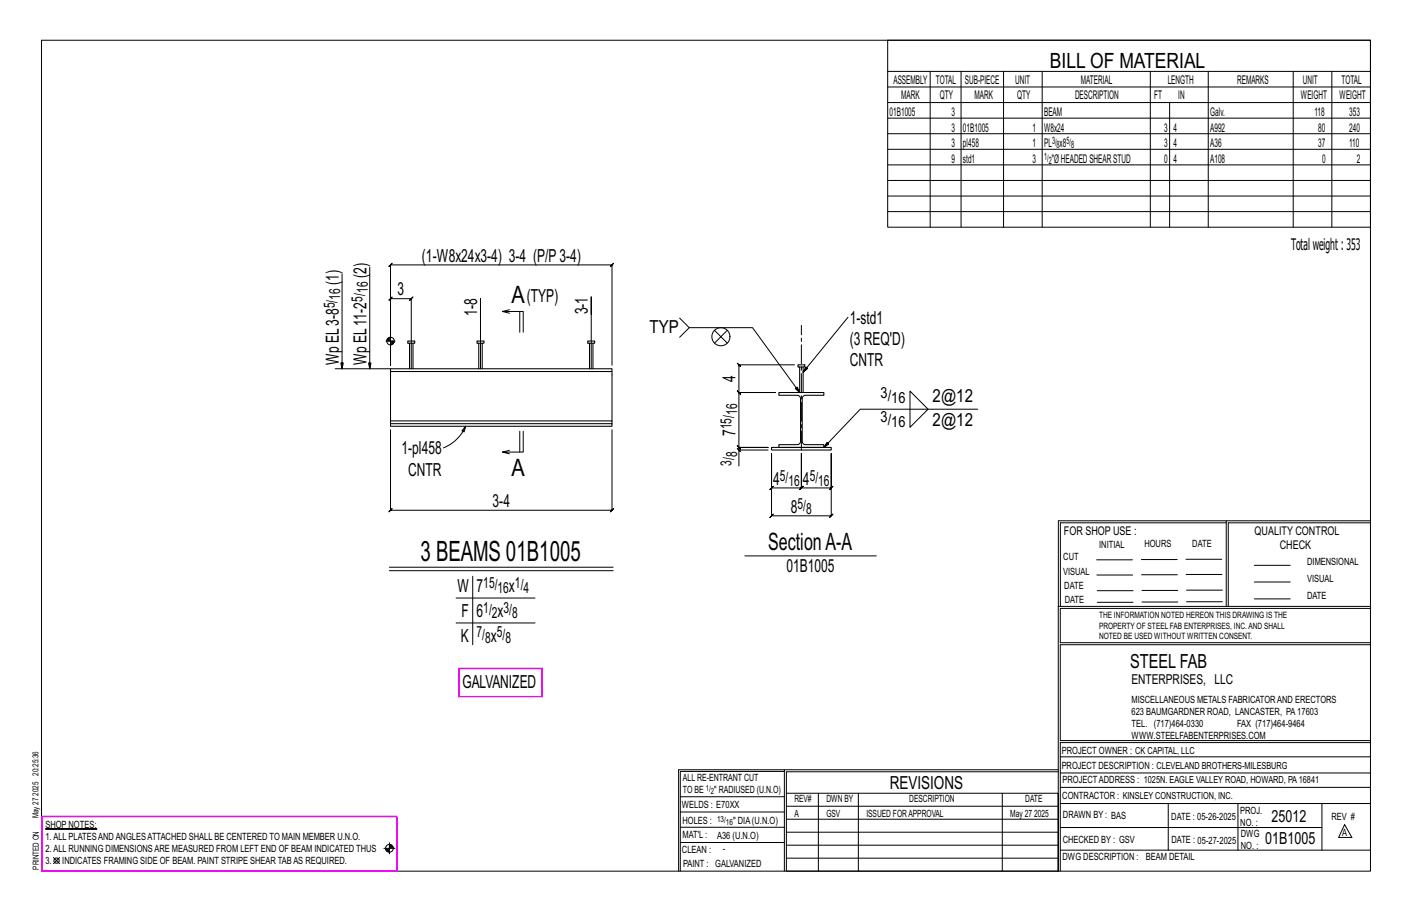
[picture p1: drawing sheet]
<svg xmlns="http://www.w3.org/2000/svg" width="432mm" height="279mm" viewBox="0 0 432 279" stroke-linecap="round" stroke-linejoin="round" font-family="sans-serif">
<defs><g id="words">
<text font-size="8.6" x="128.6" y="171.4">3 BEAMS 01B1005</text>
<g font-size="7.3">
<text x="156.4" y="92.8">A</text>
<text x="156.4" y="145.4">A</text>
<text x="234.9" y="168.2">SectionA-A</text>
</g>
<text font-size="6.4" x="321.1" y="20.7">BILL OF MATERIAL</text>
<text font-size="5.9" x="345.6" y="204.1">STEEL FAB</text>
<g font-size="5.5">
<text x="129" y="80">(1-W8x24x3-4) 3-4 (P/P3-4)</text>
<text x="103.6" y="87.1" transform="rotate(-90 103.6 87.1)">(1)</text>
<text x="112.1" y="85.1" transform="rotate(-90 112.1 85.1)">(2)</text>
<text x="121.6" y="90.3">3</text>
<text x="161.1" y="92.2">(TYP)</text>
<text x="145.9" y="96.6" transform="rotate(-90 145.9 96.6)">1-8</text>
<text x="179.8" y="96.1" transform="rotate(-90 179.8 96.1)">3-1</text>
<text x="198.6" y="101.9">TYP</text>
<text x="259.9" y="98.9">1-std1</text>
<text x="259.9" y="105.4">(3 REQ'D)</text>
<text x="103.6" y="111.7" transform="rotate(-90 103.6 111.7)">Wp EL3-8</text>
<text x="112.1" y="111.7" transform="rotate(-90 112.1 111.7)">Wp EL11-2</text>
<text x="259.9" y="111.9">CNTR</text>
<text x="225" y="116.8" transform="rotate(-90 225 116.8)">4</text>
<text x="285.2" y="122.9">2@12</text>
<text x="285.2" y="130.2">2@12</text>
<text x="225" y="133.3" transform="rotate(-90 225 133.3)">7</text>
<text x="122.8" y="138.8">1-pl458</text>
<text x="124.8" y="145.4">CNTR</text>
<text x="236.4" y="148.2">4</text>
<text x="245.6" y="148.2">4</text>
<text x="150.6" y="155">3-4</text>
<text x="241.9" y="156.7">8</text>
<text x="240.5" y="174.9">01B1005</text>
<text x="139.9" y="180.9">W</text>
<text x="145.8" y="180.9">7</text>
<text x="155.6" y="180.9">x</text>
<text x="141.1" y="188.5">F</text>
<text x="145.8" y="188.5">6</text>
<text x="152.2" y="188.5">x</text>
<text x="140.9" y="196.1">K</text>
<text x="150.1" y="196.1">x</text>
<text x="141.4" y="210.4">GALVANIZED</text>
<text x="272.2" y="241.1">REVISIONS</text>
</g>
<g font-size="5.1">
<text x="388.9" y="251.3">25012</text>
<text x="386.9" y="258.1">01B1005</text>
</g>
<text font-size="4.9" x="394.8" y="76.4">Totalweight : 353</text>
<g font-size="4.7">
<text x="112.5" y="89.6" transform="rotate(-90 112.5 89.6)">16</text>
<text x="102.4" y="94.3" transform="rotate(-90 102.4 94.3)">5/</text>
<text x="104" y="91.6" transform="rotate(-90 104 91.6)">16</text>
<text x="110.8" y="92.2" transform="rotate(-90 110.8 92.2)">5/</text>
<text x="269.3" y="121.6">3/</text>
<text x="272.5" y="123.3">16</text>
<text x="223.7" y="131.3" transform="rotate(-90 223.7 131.3)">15/</text>
<text x="225.4" y="126.9" transform="rotate(-90 225.4 126.9)">16</text>
<text x="269.3" y="128.9">3/</text>
<text x="272.5" y="130.6">16</text>
<text x="223.7" y="142.5" transform="rotate(-90 223.7 142.5)">3/</text>
<text x="225.4" y="139.8" transform="rotate(-90 225.4 139.8)">8</text>
<text x="238.5" y="146.9">5/</text>
<text x="241.1" y="148.6">16</text>
<text x="247.6" y="146.9">5/</text>
<text x="250.2" y="148.6">16</text>
<text x="243.9" y="155.4">5/</text>
<text x="246.5" y="157.1">8</text>
<text x="147.8" y="179.6">15/</text>
<text x="157.5" y="179.6">1/</text>
<text x="152.2" y="181.3">16</text>
<text x="160.1" y="181.3">4</text>
<text x="147.8" y="187.2">1/</text>
<text x="150.4" y="188.9">2</text>
<text x="154" y="187.2">3/</text>
<text x="156.6" y="188.9">8</text>
<text x="145.8" y="194.9">7/</text>
<text x="148.4" y="196.5">8</text>
<text x="152" y="194.9">5/</text>
<text x="154.6" y="196.5">8</text>
</g>
<text font-size="4.2" x="346" y="209.1">ENTERPRISES, LLC</text>
<g font-size="3.7">
<text x="273.2" y="25.6">ASSEMBLY</text>
<text x="286.2" y="25.6">TOTAL</text>
<text x="295.1" y="25.6">SUB-PIECE</text>
<text x="310.4" y="25.6">UNIT</text>
<text x="330.5" y="25.6">MATERIAL</text>
<text x="357.1" y="25.6">LENGTH</text>
<text x="378.3" y="25.6">REMARKS</text>
<text x="398.4" y="25.6">UNIT</text>
<text x="410.2" y="25.6">TOTAL</text>
<text x="272.1" y="35.5">01B1005</text>
<text x="275.6" y="30.4">MARK</text>
<text x="287.4" y="30.4">QTY</text>
<text x="290.9" y="35.5">3</text>
<text x="298" y="30.4">MARK</text>
<text x="311" y="30.4">QTY</text>
<text x="319.3" y="35.5">BEAM</text>
<text x="328.7" y="30.4">DESCRIPTION</text>
<text x="353" y="30.4">FT</text>
<text x="360.3" y="30.4">IN</text>
<text x="370.1" y="35.5">Galv.</text>
<text x="397.8" y="30.4">WEIGHT</text>
<text x="402" y="35.5">118</text>
<text x="409.6" y="30.4">WEIGHT</text>
<text x="412.6" y="35.5">353</text>
<text x="290.9" y="40.2">3</text>
<text x="294.5" y="40.2">01B1005</text>
<text x="315.8" y="40.2">1</text>
<text x="319.3" y="40.2">W8x24</text>
<text x="356" y="40.2">3</text>
<text x="358.9" y="40.2">4</text>
<text x="370.1" y="40.2">A992</text>
<text x="403.2" y="40.2">80</text>
<text x="412.6" y="40.2">240</text>
<text x="290.9" y="45">3</text>
<text x="294.5" y="45">pl458</text>
<text x="315.8" y="45">1</text>
<text x="319.3" y="45">PL x8</text>
<text x="356" y="45">3</text>
<text x="358.9" y="45">4</text>
<text x="370.1" y="45">A36</text>
<text x="403.2" y="45">37</text>
<text x="412.6" y="45">110</text>
<text x="290.9" y="49.7">9</text>
<text x="294.5" y="49.7">std1</text>
<text x="315.8" y="49.7">3</text>
<text x="321.6" y="49.7">&quot;ØHEADEDSHEARSTUD</text>
<text x="356" y="49.7">0</text>
<text x="358.9" y="49.7">4</text>
<text x="370.1" y="49.7">A108</text>
<text x="404.3" y="49.7">0</text>
<text x="415" y="49.7">2</text>
<text x="325.3" y="163.4">FOR SHOP USE :</text>
<text x="383.7" y="163.4">QUALITY CONTROL</text>
<text x="391.4" y="167.8">CHECK</text>
</g>
<g font-size="3.1">
<text x="321.7" y="44.1">3/</text>
<text x="323.1" y="45.3">8</text>
<text x="326.1" y="44.1">5/</text>
<text x="327.5" y="45.3">8</text>
<text x="319.3" y="48.9">1/</text>
<text x="320.7" y="50">2</text>
<text x="336.2" y="167.4">INITIAL</text>
<text x="350" y="167.1">HOURS</text>
<text x="364.6" y="167.2">DATE</text>
<text x="325.2" y="171.3">CUT</text>
<text x="399.8" y="172.8">DIMENSIONAL</text>
<text x="325.1" y="175.8">VISUAL</text>
<text x="399.8" y="177.9">VISUAL</text>
<text x="325.5" y="180">DATE</text>
<text x="325.7" y="184.4">DATE</text>
<text x="399.8" y="183.1">DATE</text>
<text x="346" y="215">MISCELLANEOUS METALS FABRICATORAND ERECTORS</text>
<text x="346" y="218.6">623 BAUMGARDNER ROAD, LANCASTER, PA17603</text>
<text x="346" y="225.8">WWW.STEELFABENTERPRISES.COM</text>
<text x="346" y="222.2">TEL. (717)464-0330</text>
<text x="378.3" y="222.2">FAX (717)464-9464</text>
<text x="324.7" y="230.5">PROJECT OWNER : CK CAPITAL, LLC</text>
<text x="208.8" y="238.8">ALL RE-ENTRANT CUT</text>
<text x="324.7" y="235.1">PROJECT DESCRIPTION : CLEVELAND BROTHERS-MILESBURG</text>
<text x="324.9" y="239.5">PROJECTADDRESS : 1025N. EAGLE VALLEY ROAD, HOWARD, PA16841</text>
<text x="208.8" y="242.5">TO BE</text>
<text x="218.4" y="242.5">&quot; RADIUSED (U.N.O)</text>
<text x="242.9" y="245.3">REV#</text>
<text x="252.7" y="245.3">DWN BY</text>
<text x="278.1" y="245.3">DESCRIPTION</text>
<text x="313.5" y="245.3">DATE</text>
<text x="324.9" y="244.2">CONTRACTOR : KINSLEY CONSTRUCTION, INC.</text>
<text x="208.5" y="247">WELDS : E70XX</text>
<text x="208.7" y="251.7">HOLES :</text>
<text x="224.2" y="251.8">&quot; DIA(U.N.O)</text>
<text x="242.9" y="249.9">A</text>
<text x="252.7" y="249.9">GSV</text>
<text x="264.9" y="249.9">ISSUED FORAPPROVAL</text>
<text x="309" y="249.9">May 27</text>
<text x="316.2" y="249.9">2025</text>
<text x="325.1" y="250">DRAWN BY : BAS</text>
<text x="358.2" y="250.5">DATE : 05-26-2025</text>
<text x="379.3" y="248.9">PROJ.</text>
<text x="407.2" y="250.5">REV #</text>
<text x="13.9" y="256.8">1.ALL PLATESANDANGLESATTACHED SHALL BE CENTERED TO MAIN MEMBER U.N.O.</text>
<text x="13.9" y="253.2">SHOP NOTES:</text>
<text x="208.7" y="256.3">MAT'L :</text>
<text x="219.3" y="256.4">A36 (U.N.O)</text>
<text x="325" y="257.6">CHECKED BY : GSV</text>
<text x="358.3" y="257.7">DATE : 05-27-2025</text>
<text x="379.3" y="252.5">NO. :</text>
<text x="379.5" y="255.9">DWG</text>
<text x="410.5" y="255.5">A</text>
<text x="13.9" y="260.4">2.ALL RUNNING DIMENSIONSARE MEASURED FROM LEFT END OF BEAM INDICATED THUS</text>
<text x="208.6" y="260.7">CLEAN :</text>
<text x="221.1" y="260.6">-</text>
<text x="324.9" y="262.9">DWG DESCRIPTION :</text>
<text x="350.4" y="263">BEAM DETAIL</text>
<text x="379.5" y="259.5">NO. :</text>
<text x="13.9" y="264.1">3.</text>
<text x="19" y="264.1">INDICATES FRAMING SIDE OF BEAM. PAINT STRIPE SHEAR TABAS REQUIRED.</text>
<text x="208.9" y="265">PAINT : GALVANIZED</text>
</g>
<g font-size="2.7">
<text x="336.1" y="189">THE INFORMATION NOTED HEREON THIS DRAWING IS THE</text>
<text x="336.1" y="195.4">NOTED BE USED WITHOUT WRITTEN CONSENT.</text>
<text x="336.1" y="192.2">PROPERTY OF STEEL FAB ENTERPRISES, INC.AND SHALL</text>
</g>
<g font-size="2.6">
<text x="215.9" y="241.8">1/</text>
<text x="217.4" y="242.7">2</text>
<text x="219.3" y="251.1">13/</text>
<text x="222" y="252.1">16</text>
</g>
<g font-size="2.5">
<text x="11.7" y="237.1" transform="rotate(-90 11.7 237.1)">20:25:36</text>
<text x="11.8" y="243.3" transform="rotate(-90 11.8 243.3)">2025</text>
<text x="11.8" y="250.1" transform="rotate(-90 11.8 250.1)">May 27</text>
<text x="11.9" y="265.8" transform="rotate(-90 11.9 265.8)">PRINTED ON</text>
</g>
</g></defs>
<path d="M13.9 253.3l15.7 .2z" fill="#000" stroke="#000" stroke-width=".31"/>
<g fill="none" stroke="#000" stroke-width=".31">
<path d="M12.7 12.3h406.4v254h-406.4zM271.5 12.3h147.6v57.2h-147.6zM271.5 21.8h147.6M271.5 26.6h147.6M271.5 31.4h147.6M271.5 36.1h147.6M284.5 21.8v47.7M293.9 21.8v47.7M306.9 21.8v47.7M318.7 21.8v47.7M351.8 21.8v47.7M357.7 31.4v38.1"/>
<path d="M369.5 21.8v47.7M395.5 21.8v47.7M407.3 21.8v47.7M271.5 40.9h147.6M271.5 45.6h147.6M271.5 50.4h147.6M271.5 55.2h147.6M271.5 59.9h147.6M271.5 64.7h147.6M104.6 83.7v29l-.4-1.7h.8l-.4 1.7M113.1 81.6v31.1l-.4-1.7h.7l-.3 1.7M146.9 96.6v-5.3v21.4"/>
<path d="M155.8 95.7l-2.1-.5h6.3v6.4M155.8 94.7l-2.1 .5M158.9 95.2v6.4M180.8 96.1v-5.3v21.9M207.8 97.2l3 3h19.3l14.4 19.8-1.3-1.2 .6-.4 .7 1.6M259.3 97l-13.7 16.8 .8-1.6 .6 .5-1.4 1.1M102.5 112.7h16.9M118 104.3h2.8M118.4 103.8v.5M118.6 103.5v.8M118.8 103.3v1M119 103.2v1.1"/>
<path d="M119.2 103.1v1.2M119.4 102.9v8.8M119.6 104.3v1.1M119.8 104.3v1M120.1 104.3v.9M120.3 104.3v.8M120.5 104.3v.4M187.2 111.7v-30.7l.5-.5-1 1 .5-.5h-67.8l.5-.5-1 1 .5-.5v30.7v-20.4l-.5 .5 1-1-.5 .5h6.4l-.5 .5 1-1-.5 .5v21.4M210.8 100.2l-3 2.9M218.5 101l2 1.9 1.9-1.9M218.5 104.9l2-2 1.9 2M243 111.5h-17l-.5-.5 1 1-.5-.5v8.5l-.5-.5 1 1-.5-.5h11.1h-11.1l-.5-.5 1 1-.5-.5v16.8l-.5-.5 1 1-.5-.5h8.9h-8.9l-.5-.5 1 1-.5-.5v.8"/>
<path d="M278.3 119.6l5.5 5.5-5.5 5.5zM119.4 131.4v24.6l-.5 .5 1-1-.5 .5h67.8l-.5 .5 1-1-.5 .5v-24.6M142.4 130.3l-.5 1.7-.6-.3zM142.4 130.3a12.4 12.4 0 0 1-6.8 6.6M155.8 137.7l-2.1 .5M158.9 131.8v6.4M160 131.8v6.4h-6.3l2.1 .5M225.5 137.1l1 1zM234.9 137.6h-8.9v4.9M235.9 138.6v10.6l-.5 .5 1-1-.5 .5h9.2l-.5 .5 1-1-.5 .5v-10.6v10.6l-.5 .5 1-1-.5 .5h9.1l-.5 .5 1-1-.5 .5v-10.6v19.1l.5-.5-1 1 .5-.5h-18.3l.5-.5-1 1 .5-.5zM299 125.1h-35.9l-11.2 11.7 1-1.6 .5 .6-1.5 1M375 159.8h-50.7v25.6"/>
<path d="M375 159.2h-51.3l-.1 107.1M419.1 159.2h-44.1v26.2M419.1 159.8h-43.5v25.6M119.1 173.4h68.4M119.1 174.5h68.4M144.6 176.1v21M227.8 169.9h40.2M335.4 171.1h10.9M335.4 175.8h11M349 171h11M349.1 175.7h11M362.7 171h10.9"/>
<path d="M362.7 175.6h11M383.6 172.8h11M383.6 177.9h11M139.5 182.8h24.1M139.5 190.4h24.1M323.7 185.4h95.4M335.5 184.1h11M335.5 180.6h11M349.2 184h11M349.2 180.5h11M362.9 180.4h10.9M362.9 184h10.9"/>
<path d="M383.6 183.1h11M419.1 186h-94.9v10.5h94.9M419.1 197.1h-94.9v29.3h94.9v.6h-94.9v39.3M239.9 235.8h-31.9v30.5M239.9 235.3h-32.4v31M323.6 235.3h-83.7v31M323.6 235.9h-83.1v6.6M324.2 236.3h94.9M324.2 231.4h94.9M117.4 259.3h3.4M117.9 259.5h1.2M118 259.7h1.1"/>
<path d="M118 259.9h1.1M119.1 257.6v3.4M119.1 258.3h.6M119.1 258.7h1M119.1 259.1h1.2M119.1 258.5h.9M119.1 258.9h1.1M208 252.9h31.9M208 257.5h31.9M208 243.6h31.9M208 248.2h31.9M240.5 242.5h83.1v23.8h-83.1z"/>
<path d="M240.5 258.4h83.1M240.5 254.4h83.1M240.5 250.4h83.1M240.5 246.5h83.1M250.3 242.5v23.8M262.5 242.5v23.8M306.5 242.5v23.8M324.2 253h80.1M324.2 245.6h94.9M324.2 259.9h94.9M324.2 240.7h94.9M357.3 245.6v14.3"/>
<path d="M378.6 245.6v14.3M404.3 245.6v14.3M411.2 252.1l2.2 3.9h-4zM16.4 262.1l1.8 1.9M18.2 262.1l-1.8 1.9M118.2 260.1h.9M118.4 260.3h.7M240.5 262.3h83.1"/>
<circle cx="119.4" cy="104.3" r="1.16"/>
<circle cx="220.5" cy="102.9" r="2.77"/>
<circle cx="119.1" cy="259.3" r="1.19"/>
<circle cx="17.3" cy="263.1" r=".81"/>
</g>
<path d="M140.3 204.3h25.5v8.7h-25.5zM12.8 249.6h108.6v16.6h-108.6z" fill="none" stroke="#f0f" stroke-width=".5"/>
<g fill="none" stroke="#000" stroke-width=".32">
<path d="M119.4 112.7h67.8v.9h-67.8zM119.4 113.6v15.1M124.7 104.3h2.1v.6h-2.1zM125.2 104.9v7.8M126.3 104.9v7.8M145.9 104.3h2.1v.6h-2.1zM146.4 104.9v7.8M147.5 104.9v7.8M179.7 104.3h2.2v.6h-2.2zM180.3 104.9v7.8M181.3 104.9v7.8M187.2 113.6v15.1"/>
<path d="M238.2 120h13.7v.8h-5.6a1.01 1.01 0 0 0-1 1v13.1a1.01 1.01 0 0 0 1 1h5.6v.9h-13.7v-.9h5.6a1.01 1.01 0 0 0 1-1v-13.1a1.01 1.01 0 0 0-1-1h-5.6zM244 111.5h2.1v.7h-2.1zM244.5 112.2v7.8M245.6 112.2v7.8M119.4 129.5h67.8v.8h-67.8zM119.4 129.5v-.8h67.8v.8M235.9 136.8h18.3v.8h-18.3z"/>
</g>
<path d="M245.1 137.6v-38.1" fill="none" stroke="#000" stroke-width=".31" stroke-dasharray="5.8 1 1 1"/>
<use href="#words"/>
</svg>
